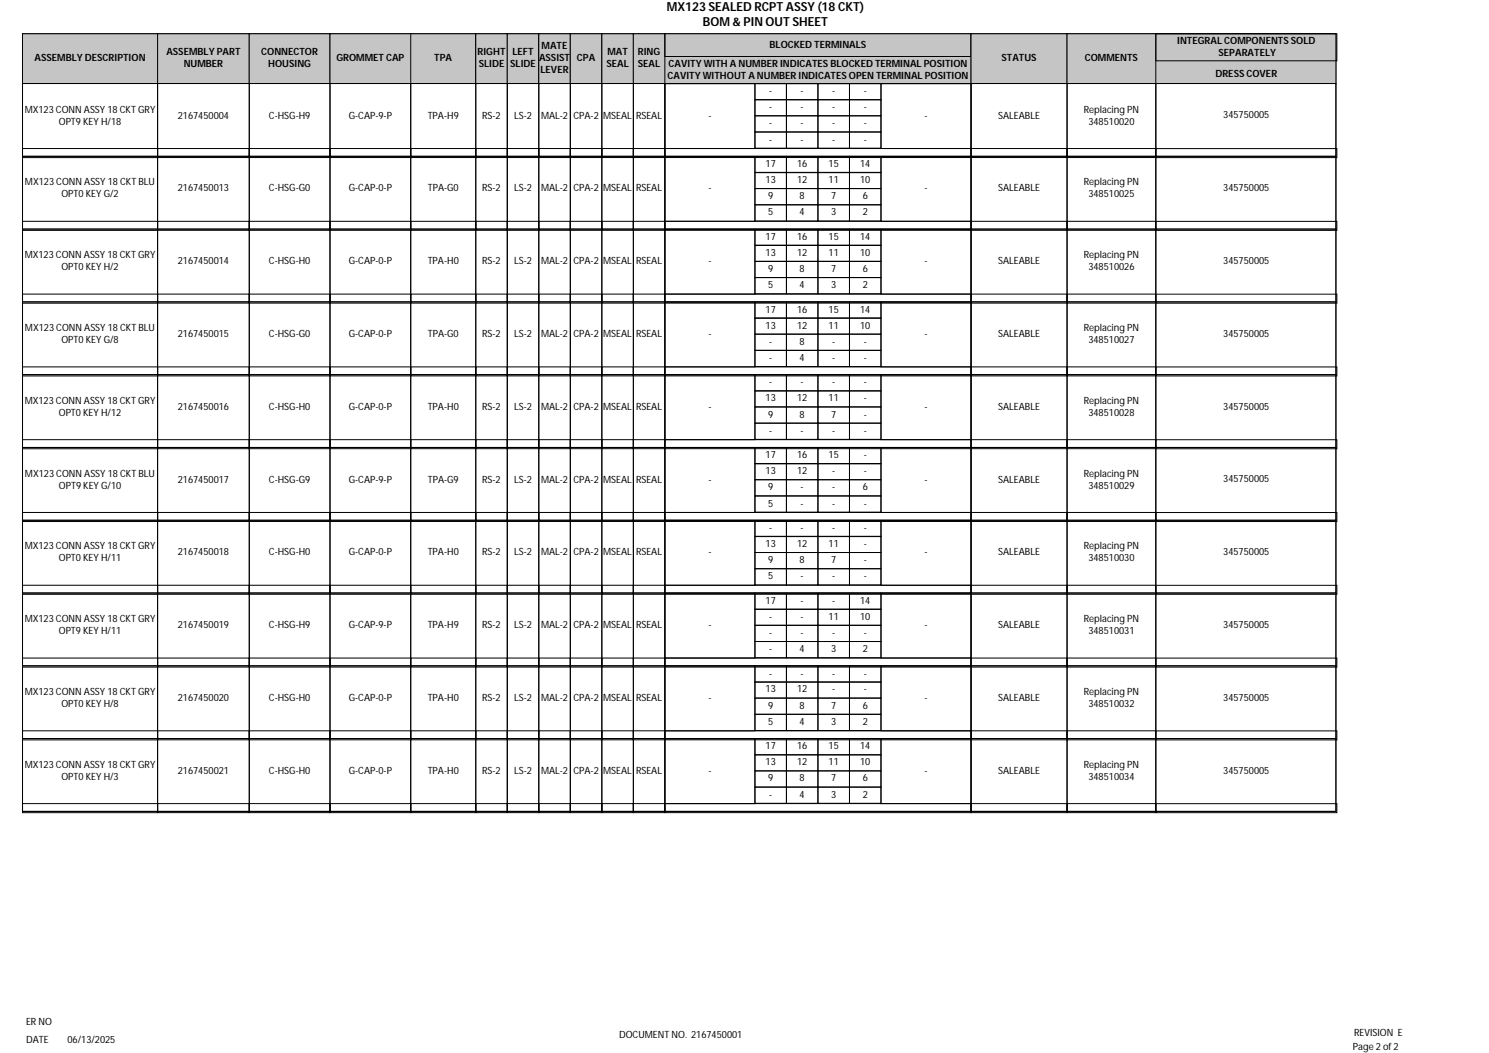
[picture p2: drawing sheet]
<svg xmlns="http://www.w3.org/2000/svg" width="420mm" height="297mm" viewBox="0 0 420 297" stroke-linecap="round" stroke-linejoin="round" font-family="sans-serif">
<defs><g id="words">
<g font-size="3.5">
<text x="188.1" y="3.1">MX123 SEALED RCPT ASSY (18 CKT)</text>
<text x="198.3" y="7.4">BOM &amp; PIN OUT SHEET</text>
</g>
<g font-size="2.8">
<text x="9.7" y="17.2">ASSEMBLY DESCRIPTION</text>
<text x="46.9" y="15.6">ASSEMBLY PART</text>
<text x="73.7" y="15.6">CONNECTOR</text>
<text x="94.9" y="17.2">GROMMET CAP</text>
<text x="122.5" y="17.2">TPA</text>
<text x="134.7" y="15.6">RIGHT</text>
<text x="144.5" y="15.6">LEFT</text>
<text x="152" y="17.2">ASSIST</text>
<text x="152.8" y="13.9">MATE</text>
<text x="162.7" y="17.2">CPA</text>
<text x="171.3" y="15.6">MAT</text>
<text x="179.9" y="15.6">RING</text>
<text x="217.1" y="13.5">BLOCKED TERMINALS</text>
<text x="282.5" y="17.2">STATUS</text>
<text x="306" y="17.2">COMMENTS</text>
<text x="332" y="12.3">INTEGRAL COMPONENTS SOLD</text>
<text x="343.7" y="15.7">SEPARATELY</text>
<text x="51.8" y="18.9">NUMBER</text>
<text x="75.7" y="18.9">HOUSING</text>
<text x="135" y="18.9">SLIDE</text>
<text x="143.9" y="18.9">SLIDE</text>
<text x="152.5" y="20.6">LEVER</text>
<text x="171" y="18.9">SEAL</text>
<text x="179.9" y="18.9">SEAL</text>
<text x="188.3" y="22.1">CAVITY WITHOUT A NUMBER INDICATES OPEN TERMINAL POSITION</text>
<text x="188.6" y="18.8">CAVITY WITH A NUMBER INDICATES BLOCKED TERMINAL POSITION</text>
<text x="342.8" y="21.7">DRESS COVER</text>
<text x="217" y="26.6">-</text>
<text x="225.8" y="26.6">-</text>
<text x="234.7" y="26.6">-</text>
<text x="243.6" y="26.6">-</text>
<text x="7" y="31.8">MX123 CONN ASSY 18 CKT GRY</text>
<text x="16.6" y="35.1">OPT9 KEY H/18</text>
<text x="50.1" y="33.5">2167450004</text>
<text x="75.8" y="33.5">C-HSG-H9</text>
<text x="98.3" y="33.5">G-CAP-9-P</text>
<text x="120.6" y="33.5">TPA-H9</text>
<text x="136" y="33.5">RS-2</text>
<text x="145" y="33.5">LS-2</text>
<text x="152.6" y="33.5">MAL-2</text>
<text x="161.7" y="33.5">CPA-2</text>
<text x="170.2" y="33.5">MSEAL</text>
<text x="179.4" y="33.5">RSEAL</text>
<text x="199.8" y="33.5">-</text>
<text x="217" y="31.1">-</text>
<text x="217" y="35.7">-</text>
<text x="225.8" y="31.1">-</text>
<text x="225.8" y="35.7">-</text>
<text x="234.7" y="31.1">-</text>
<text x="234.7" y="35.7">-</text>
<text x="243.6" y="31.1">-</text>
<text x="243.6" y="35.7">-</text>
<text x="260.8" y="33.5">-</text>
<text x="281.5" y="33.5">SALEABLE</text>
<text x="305.7" y="31.8">Replacing PN</text>
<text x="307" y="35.1">348510020</text>
<text x="345" y="33.4">345750005</text>
<text x="217" y="40.2">-</text>
<text x="225.8" y="40.2">-</text>
<text x="234.7" y="40.2">-</text>
<text x="243.6" y="40.2">-</text>
<text x="215.9" y="47.1">17</text>
<text x="224.8" y="47.1">16</text>
<text x="233.7" y="47.1">15</text>
<text x="242.6" y="47.1">14</text>
<text x="7.1" y="52.3">MX123 CONN ASSY 18 CKT BLU</text>
<text x="50.1" y="54">2167450013</text>
<text x="75.8" y="54">C-HSG-G0</text>
<text x="98.3" y="54">G-CAP-0-P</text>
<text x="120.6" y="54">TPA-G0</text>
<text x="136" y="54">RS-2</text>
<text x="145" y="54">LS-2</text>
<text x="152.6" y="54">MAL-2</text>
<text x="161.7" y="54">CPA-2</text>
<text x="170.2" y="54">MSEAL</text>
<text x="179.4" y="54">RSEAL</text>
<text x="199.8" y="54">-</text>
<text x="215.9" y="51.6">13</text>
<text x="224.8" y="51.6">12</text>
<text x="233.7" y="51.6">11</text>
<text x="242.6" y="51.6">10</text>
<text x="260.8" y="54">-</text>
<text x="281.5" y="54">SALEABLE</text>
<text x="305.7" y="52.3">Replacing PN</text>
<text x="345" y="53.9">345750005</text>
<text x="17.3" y="55.7">OPT0 KEY G/2</text>
<text x="216.7" y="56.2">9</text>
<text x="225.6" y="56.2">8</text>
<text x="234.4" y="56.2">7</text>
<text x="243.3" y="56.2">6</text>
<text x="307" y="55.7">348510025</text>
<text x="216.7" y="60.8">5</text>
<text x="225.6" y="60.8">4</text>
<text x="234.4" y="60.8">3</text>
<text x="243.3" y="60.8">2</text>
<text x="215.9" y="67.7">17</text>
<text x="224.8" y="67.7">16</text>
<text x="233.7" y="67.7">15</text>
<text x="242.6" y="67.7">14</text>
<text x="7" y="72.8">MX123 CONN ASSY 18 CKT GRY</text>
<text x="17.3" y="76.2">OPT0 KEY H/2</text>
<text x="50.1" y="74.5">2167450014</text>
<text x="75.8" y="74.5">C-HSG-H0</text>
<text x="98.3" y="74.5">G-CAP-0-P</text>
<text x="120.6" y="74.5">TPA-H0</text>
<text x="136" y="74.5">RS-2</text>
<text x="145" y="74.5">LS-2</text>
<text x="152.6" y="74.5">MAL-2</text>
<text x="161.7" y="74.5">CPA-2</text>
<text x="170.2" y="74.5">MSEAL</text>
<text x="179.4" y="74.5">RSEAL</text>
<text x="199.8" y="74.5">-</text>
<text x="215.9" y="72.1">13</text>
<text x="216.7" y="76.7">9</text>
<text x="224.8" y="72.1">12</text>
<text x="225.6" y="76.7">8</text>
<text x="233.7" y="72.1">11</text>
<text x="234.4" y="76.7">7</text>
<text x="242.6" y="72.1">10</text>
<text x="243.3" y="76.7">6</text>
<text x="260.8" y="74.5">-</text>
<text x="281.5" y="74.5">SALEABLE</text>
<text x="305.7" y="72.8">Replacing PN</text>
<text x="307" y="76.2">348510026</text>
<text x="345" y="74.5">345750005</text>
<text x="216.7" y="81.3">5</text>
<text x="225.6" y="81.3">4</text>
<text x="234.4" y="81.3">3</text>
<text x="243.3" y="81.3">2</text>
<text x="215.9" y="88.2">17</text>
<text x="224.8" y="88.2">16</text>
<text x="233.7" y="88.2">15</text>
<text x="242.6" y="88.2">14</text>
<text x="7.1" y="93.3">MX123 CONN ASSY 18 CKT BLU</text>
<text x="50.1" y="95">2167450015</text>
<text x="75.8" y="95">C-HSG-G0</text>
<text x="98.3" y="95">G-CAP-0-P</text>
<text x="120.6" y="95">TPA-G0</text>
<text x="136" y="95">RS-2</text>
<text x="145" y="95">LS-2</text>
<text x="152.6" y="95">MAL-2</text>
<text x="161.7" y="95">CPA-2</text>
<text x="170.2" y="95">MSEAL</text>
<text x="179.4" y="95">RSEAL</text>
<text x="199.8" y="95">-</text>
<text x="215.9" y="92.7">13</text>
<text x="224.8" y="92.7">12</text>
<text x="233.7" y="92.7">11</text>
<text x="242.6" y="92.7">10</text>
<text x="260.8" y="95">-</text>
<text x="281.5" y="95">SALEABLE</text>
<text x="305.7" y="93.3">Replacing PN</text>
<text x="345" y="95">345750005</text>
<text x="17.3" y="96.7">OPT0 KEY G/8</text>
<text x="217" y="97.2">-</text>
<text x="217" y="101.8">-</text>
<text x="225.6" y="97.2">8</text>
<text x="225.6" y="101.8">4</text>
<text x="234.7" y="97.2">-</text>
<text x="234.7" y="101.8">-</text>
<text x="243.6" y="97.2">-</text>
<text x="243.6" y="101.8">-</text>
<text x="307" y="96.7">348510027</text>
<text x="7" y="113.9">MX123 CONN ASSY 18 CKT GRY</text>
<text x="215.9" y="113.2">13</text>
<text x="217" y="108.7">-</text>
<text x="224.8" y="113.2">12</text>
<text x="225.8" y="108.7">-</text>
<text x="233.7" y="113.2">11</text>
<text x="234.7" y="108.7">-</text>
<text x="243.6" y="108.7">-</text>
<text x="243.6" y="113.2">-</text>
<text x="305.7" y="113.9">Replacing PN</text>
<text x="16.6" y="117.3">OPT0 KEY H/12</text>
<text x="50.1" y="115.6">2167450016</text>
<text x="75.8" y="115.6">C-HSG-H0</text>
<text x="98.3" y="115.6">G-CAP-0-P</text>
<text x="120.6" y="115.6">TPA-H0</text>
<text x="136" y="115.6">RS-2</text>
<text x="145" y="115.6">LS-2</text>
<text x="152.6" y="115.6">MAL-2</text>
<text x="161.7" y="115.6">CPA-2</text>
<text x="170.2" y="115.6">MSEAL</text>
<text x="179.4" y="115.6">RSEAL</text>
<text x="199.8" y="115.6">-</text>
<text x="216.7" y="117.8">9</text>
<text x="225.6" y="117.8">8</text>
<text x="234.4" y="117.8">7</text>
<text x="243.6" y="117.8">-</text>
<text x="260.8" y="115.6">-</text>
<text x="281.5" y="115.6">SALEABLE</text>
<text x="307" y="117.3">348510028</text>
<text x="345" y="115.5">345750005</text>
<text x="217" y="122.3">-</text>
<text x="225.8" y="122.3">-</text>
<text x="234.7" y="122.3">-</text>
<text x="243.6" y="122.3">-</text>
<text x="215.9" y="129.2">17</text>
<text x="224.8" y="129.2">16</text>
<text x="233.7" y="129.2">15</text>
<text x="243.6" y="129.2">-</text>
<text x="7.1" y="134.4">MX123 CONN ASSY 18 CKT BLU</text>
<text x="16.6" y="137.8">OPT9 KEY G/10</text>
<text x="50.1" y="136.1">2167450017</text>
<text x="75.8" y="136.1">C-HSG-G9</text>
<text x="98.3" y="136.1">G-CAP-9-P</text>
<text x="120.6" y="136.1">TPA-G9</text>
<text x="136" y="136.1">RS-2</text>
<text x="145" y="136.1">LS-2</text>
<text x="152.6" y="136.1">MAL-2</text>
<text x="161.7" y="136.1">CPA-2</text>
<text x="170.2" y="136.1">MSEAL</text>
<text x="179.4" y="136.1">RSEAL</text>
<text x="199.8" y="136.1">-</text>
<text x="215.9" y="133.7">13</text>
<text x="224.8" y="133.7">12</text>
<text x="234.7" y="133.7">-</text>
<text x="243.6" y="133.7">-</text>
<text x="260.8" y="136.1">-</text>
<text x="281.5" y="136.1">SALEABLE</text>
<text x="305.7" y="134.4">Replacing PN</text>
<text x="307" y="137.8">348510029</text>
<text x="345" y="136.1">345750005</text>
<text x="216.7" y="138.3">9</text>
<text x="216.7" y="142.9">5</text>
<text x="225.8" y="138.3">-</text>
<text x="225.8" y="142.9">-</text>
<text x="234.7" y="138.3">-</text>
<text x="234.7" y="142.9">-</text>
<text x="243.3" y="138.3">6</text>
<text x="243.6" y="142.9">-</text>
<text x="217" y="149.8">-</text>
<text x="225.8" y="149.8">-</text>
<text x="234.7" y="149.8">-</text>
<text x="243.6" y="149.8">-</text>
<text x="7" y="154.9">MX123 CONN ASSY 18 CKT GRY</text>
<text x="215.9" y="154.3">13</text>
<text x="224.8" y="154.3">12</text>
<text x="233.7" y="154.3">11</text>
<text x="243.6" y="154.3">-</text>
<text x="305.7" y="154.9">Replacing PN</text>
<text x="16.6" y="158.3">OPT0 KEY H/11</text>
<text x="50.1" y="156.6">2167450018</text>
<text x="75.8" y="156.6">C-HSG-H0</text>
<text x="98.3" y="156.6">G-CAP-0-P</text>
<text x="120.6" y="156.6">TPA-H0</text>
<text x="136" y="156.6">RS-2</text>
<text x="145" y="156.6">LS-2</text>
<text x="152.6" y="156.6">MAL-2</text>
<text x="161.7" y="156.6">CPA-2</text>
<text x="170.2" y="156.6">MSEAL</text>
<text x="179.4" y="156.6">RSEAL</text>
<text x="199.8" y="156.6">-</text>
<text x="216.7" y="158.8">9</text>
<text x="225.6" y="158.8">8</text>
<text x="234.4" y="158.8">7</text>
<text x="243.6" y="158.8">-</text>
<text x="260.8" y="156.6">-</text>
<text x="281.5" y="156.6">SALEABLE</text>
<text x="307" y="158.3">348510030</text>
<text x="345" y="156.6">345750005</text>
<text x="216.7" y="163.4">5</text>
<text x="225.8" y="163.4">-</text>
<text x="234.7" y="163.4">-</text>
<text x="243.6" y="163.4">-</text>
<text x="215.9" y="170.3">17</text>
<text x="225.8" y="170.3">-</text>
<text x="234.7" y="170.3">-</text>
<text x="242.6" y="170.3">14</text>
<text x="7" y="175.5">MX123 CONN ASSY 18 CKT GRY</text>
<text x="16.6" y="178.9">OPT9 KEY H/11</text>
<text x="50.1" y="177.2">2167450019</text>
<text x="75.8" y="177.2">C-HSG-H9</text>
<text x="98.3" y="177.2">G-CAP-9-P</text>
<text x="120.6" y="177.2">TPA-H9</text>
<text x="136" y="177.2">RS-2</text>
<text x="145" y="177.2">LS-2</text>
<text x="152.6" y="177.2">MAL-2</text>
<text x="161.7" y="177.2">CPA-2</text>
<text x="170.2" y="177.2">MSEAL</text>
<text x="179.4" y="177.2">RSEAL</text>
<text x="199.8" y="177.2">-</text>
<text x="217" y="174.8">-</text>
<text x="217" y="179.4">-</text>
<text x="225.8" y="174.8">-</text>
<text x="225.8" y="179.4">-</text>
<text x="233.7" y="174.8">11</text>
<text x="234.7" y="179.4">-</text>
<text x="242.6" y="174.8">10</text>
<text x="243.6" y="179.4">-</text>
<text x="260.8" y="177.2">-</text>
<text x="281.5" y="177.2">SALEABLE</text>
<text x="305.7" y="175.5">Replacing PN</text>
<text x="307" y="178.9">348510031</text>
<text x="345" y="177.1">345750005</text>
<text x="217" y="183.9">-</text>
<text x="225.6" y="183.9">4</text>
<text x="234.4" y="183.9">3</text>
<text x="243.3" y="183.9">2</text>
<text x="217" y="190.8">-</text>
<text x="225.8" y="190.8">-</text>
<text x="234.7" y="190.8">-</text>
<text x="243.6" y="190.8">-</text>
<text x="7" y="196">MX123 CONN ASSY 18 CKT GRY</text>
<text x="50.1" y="197.7">2167450020</text>
<text x="75.8" y="197.7">C-HSG-H0</text>
<text x="98.3" y="197.7">G-CAP-0-P</text>
<text x="120.6" y="197.7">TPA-H0</text>
<text x="136" y="197.7">RS-2</text>
<text x="145" y="197.7">LS-2</text>
<text x="152.6" y="197.7">MAL-2</text>
<text x="161.7" y="197.7">CPA-2</text>
<text x="170.2" y="197.7">MSEAL</text>
<text x="179.4" y="197.7">RSEAL</text>
<text x="199.8" y="197.7">-</text>
<text x="215.9" y="195.3">13</text>
<text x="224.8" y="195.3">12</text>
<text x="234.7" y="195.3">-</text>
<text x="243.6" y="195.3">-</text>
<text x="260.8" y="197.7">-</text>
<text x="281.5" y="197.7">SALEABLE</text>
<text x="305.7" y="196">Replacing PN</text>
<text x="345" y="197.6">345750005</text>
<text x="17.3" y="199.4">OPT0 KEY H/8</text>
<text x="216.7" y="199.9">9</text>
<text x="225.6" y="199.9">8</text>
<text x="234.4" y="199.9">7</text>
<text x="243.3" y="199.9">6</text>
<text x="307" y="199.4">348510032</text>
<text x="216.7" y="204.5">5</text>
<text x="225.6" y="204.5">4</text>
<text x="234.4" y="204.5">3</text>
<text x="243.3" y="204.5">2</text>
<text x="215.9" y="215.8">13</text>
<text x="215.9" y="211.4">17</text>
<text x="224.8" y="211.4">16</text>
<text x="224.8" y="215.8">12</text>
<text x="233.7" y="211.4">15</text>
<text x="233.7" y="215.8">11</text>
<text x="242.6" y="211.4">14</text>
<text x="242.6" y="215.8">10</text>
<text x="7" y="216.5">MX123 CONN ASSY 18 CKT GRY</text>
<text x="17.3" y="219.9">OPT0 KEY H/3</text>
<text x="50.1" y="218.2">2167450021</text>
<text x="75.8" y="218.2">C-HSG-H0</text>
<text x="98.3" y="218.2">G-CAP-0-P</text>
<text x="120.6" y="218.2">TPA-H0</text>
<text x="136" y="218.2">RS-2</text>
<text x="145" y="218.2">LS-2</text>
<text x="152.6" y="218.2">MAL-2</text>
<text x="161.7" y="218.2">CPA-2</text>
<text x="170.2" y="218.2">MSEAL</text>
<text x="179.4" y="218.2">RSEAL</text>
<text x="199.8" y="218.2">-</text>
<text x="216.7" y="220.4">9</text>
<text x="225.6" y="220.4">8</text>
<text x="234.4" y="220.4">7</text>
<text x="243.3" y="220.4">6</text>
<text x="260.8" y="218.2">-</text>
<text x="281.5" y="218.2">SALEABLE</text>
<text x="305.7" y="216.5">Replacing PN</text>
<text x="307" y="219.9">348510034</text>
<text x="345" y="218.2">345750005</text>
<text x="217" y="225">-</text>
<text x="225.6" y="225">4</text>
<text x="234.4" y="225">3</text>
<text x="243.3" y="225">2</text>
<text x="7.3" y="289">ER NO</text>
<text x="174.6" y="292.8">DOCUMENT NO. 2167450001</text>
<text x="382" y="292.2">REVISION E</text>
<text x="7.3" y="294.1">DATE</text>
<text x="19" y="294.1">06/13/2025</text>
<text x="381.6" y="296.1">Page 2 of 2</text>
</g>
</g></defs>
<path d="M6.3 9.5h370.5v219.4h-370.5z" fill="none" stroke="#000" stroke-width=".28"/>
<path d="M6.3 9.5h38.1v14.1h-38.1z" fill="#c9c6b8"/>
<path d="M6.3 9.5h38.1v14.1h-38.1z" fill="none" stroke="#000" stroke-width=".28"/>
<path d="M44.4 9.5h25.9v14.1h-25.9z" fill="#c9c6b8"/>
<path d="M44.4 9.5h25.9v14.1h-25.9z" fill="none" stroke="#000" stroke-width=".28"/>
<path d="M70.3 9.5h22.8v14.1h-22.8z" fill="#c9c6b8"/>
<path d="M70.3 9.5h22.8v14.1h-22.8z" fill="none" stroke="#000" stroke-width=".28"/>
<path d="M93.1 9.5h22.8v14.1h-22.8z" fill="#c9c6b8"/>
<path d="M93.1 9.5h22.8v14.1h-22.8z" fill="none" stroke="#000" stroke-width=".28"/>
<path d="M115.9 9.5h18.3v14.1h-18.3z" fill="#c9c6b8"/>
<path d="M115.9 9.5h18.3v14.1h-18.3z" fill="none" stroke="#000" stroke-width=".28"/>
<path d="M134.2 9.5h8.9v14.1h-8.9z" fill="#c9c6b8"/>
<path d="M134.2 9.5h8.9v14.1h-8.9z" fill="none" stroke="#000" stroke-width=".28"/>
<path d="M143.1 9.5h8.9v14.1h-8.9z" fill="#c9c6b8"/>
<path d="M143.1 9.5h8.9v14.1h-8.9z" fill="none" stroke="#000" stroke-width=".28"/>
<path d="M152 9.5h8.9v14.1h-8.9z" fill="#c9c6b8"/>
<path d="M152 9.5h8.9v14.1h-8.9z" fill="none" stroke="#000" stroke-width=".28"/>
<path d="M160.9 9.5h8.9v14.1h-8.9z" fill="#c9c6b8"/>
<path d="M160.9 9.5h8.9v14.1h-8.9z" fill="none" stroke="#000" stroke-width=".28"/>
<path d="M169.8 9.5h8.8v14.1h-8.8z" fill="#c9c6b8"/>
<path d="M169.8 9.5h8.8v14.1h-8.8z" fill="none" stroke="#000" stroke-width=".28"/>
<path d="M178.6 9.5h8.9v14.1h-8.9z" fill="#c9c6b8"/>
<path d="M178.6 9.5h8.9v14.1h-8.9z" fill="none" stroke="#000" stroke-width=".28"/>
<path d="M187.5 9.5h86.4v14.1h-86.4z" fill="#c9c6b8"/>
<path d="M187.5 15.9h86.5M187.5 9.5h86.4v14.1h-86.4zM187.5 9.5v6.5M273.9 9.5v6.5" fill="none" stroke="#000" stroke-width=".28"/>
<path d="M273.9 9.5h27.1v14.1h-27.1z" fill="#c9c6b8"/>
<path d="M273.9 9.5h27.1v14.1h-27.1z" fill="none" stroke="#000" stroke-width=".28"/>
<path d="M301 9.5h25v14.1h-25z" fill="#c9c6b8"/>
<path d="M301 9.5h25v14.1h-25z" fill="none" stroke="#000" stroke-width=".28"/>
<path d="M326 9.5h50.8v14.1h-50.8z" fill="#c9c6b8"/>
<g fill="none" stroke="#000" stroke-width=".28">
<path d="M326 9.5h50.8v14.1h-50.8zM326 9.5h51.1v7.6h-51.1zM6.3 23.6h38.1v20.5h-38.1zM44.4 23.6h25.9v20.5h-25.9zM70.3 23.6h22.8v20.5h-22.8zM93.1 23.6h22.8v20.5h-22.8zM115.9 23.6h18.3v20.5h-18.3zM134.2 23.6h8.9v20.5h-8.9zM143.1 23.6h8.9v20.5h-8.9zM152 23.6h8.9v20.5h-8.9zM160.9 23.6h8.9v20.5h-8.9zM169.8 23.6h8.8v20.5h-8.8z"/>
<path d="M178.6 23.6h8.9v20.5h-8.9zM187.5 23.6h86.4v20.5h-86.4zM187.5 23.6h25.4v18.3h-25.4zM212.9 28.1h8.9v4.6h-8.9zM212.9 23.6h8.9v4.6h-8.9zM212.9 32.7h8.9v4.5h-8.9zM212.9 37.2h8.9v4.6h-8.9zM221.8 23.6h8.9v4.6h-8.9zM221.8 28.1h8.9v4.6h-8.9zM221.8 32.7h8.9v4.5h-8.9zM221.8 37.2h8.9v4.6h-8.9zM230.7 23.6h8.9v4.6h-8.9z"/>
<path d="M230.7 28.1h8.9v4.6h-8.9zM230.7 32.7h8.9v4.5h-8.9zM230.7 37.2h8.9v4.6h-8.9zM239.6 23.6h8.9v4.6h-8.9zM239.6 28.1h8.9v4.6h-8.9zM239.6 32.7h8.9v4.5h-8.9zM239.6 37.2h8.9v4.6h-8.9zM248.5 23.6h25.4v18.3h-25.4zM273.9 23.6h27.1v20.5h-27.1zM301 23.6h25v20.5h-25zM326 23.6h50.8v20.5h-50.8zM6.3 41.9h38.1v2.5h-38.1z"/>
<path d="M6.3 44.1h38.1v20.5h-38.1zM44.4 41.9h25.9v2.5h-25.9zM44.4 44.1h25.9v20.5h-25.9zM70.3 44.1h22.8v20.5h-22.8zM70.3 41.9h22.8v2.5h-22.8zM93.1 44.1h22.8v20.5h-22.8zM93.1 41.9h22.8v2.5h-22.8zM115.9 44.1h18.3v20.5h-18.3zM115.9 41.9h18.3v2.5h-18.3zM134.2 41.9h8.9v2.5h-8.9zM134.2 44.1h8.9v20.5h-8.9zM143.1 41.9h8.9v2.5h-8.9z"/>
<path d="M143.1 44.1h8.9v20.5h-8.9zM152 41.9h8.9v2.5h-8.9zM152 44.1h8.9v20.5h-8.9zM160.9 41.9h8.9v2.5h-8.9zM160.9 44.1h8.9v20.5h-8.9zM169.8 41.9h8.8v2.5h-8.8zM169.8 44.1h8.8v20.5h-8.8zM178.6 44.1h8.9v20.5h-8.9zM178.7 41.9h8.8v2.5h-8.8zM187.5 41.9h86.4v2.5h-86.4zM187.5 44.1h86.4v20.5h-86.4zM187.5 44.1h25.4v18.3h-25.4z"/>
<path d="M212.9 48.6h8.9v4.6h-8.9zM212.9 44.1h8.9v4.6h-8.9zM212.9 53.2h8.9v4.6h-8.9zM212.9 57.8h8.9v4.5h-8.9zM221.8 44.1h8.9v4.6h-8.9zM221.8 48.6h8.9v4.6h-8.9zM221.8 53.2h8.9v4.6h-8.9zM221.8 57.8h8.9v4.5h-8.9zM230.7 44.1h8.9v4.6h-8.9zM230.7 48.6h8.9v4.6h-8.9zM230.7 53.2h8.9v4.6h-8.9zM230.7 57.8h8.9v4.5h-8.9z"/>
<path d="M239.6 44.1h8.9v4.6h-8.9zM239.6 48.6h8.9v4.6h-8.9zM239.6 53.2h8.9v4.6h-8.9zM239.6 57.8h8.9v4.5h-8.9zM248.5 44.1h25.4v18.3h-25.4zM273.9 41.9h27.1v2.5h-27.1zM273.9 44.1h27.1v20.5h-27.1zM301 41.9h25v2.5h-25zM301 44.1h25v20.5h-25zM326 41.9h51.1v2.5h-51.1zM326 44.1h50.8v20.5h-50.8zM6.3 62.4h38.1v2.6h-38.1z"/>
<path d="M6.3 64.6h38.1v20.5h-38.1zM44.4 62.4h25.9v2.6h-25.9zM44.4 64.6h25.9v20.5h-25.9zM70.3 64.6h22.8v20.5h-22.8zM70.3 62.4h22.8v2.6h-22.8zM93.1 64.6h22.8v20.5h-22.8zM93.1 62.4h22.8v2.6h-22.8zM115.9 64.6h18.3v20.5h-18.3zM115.9 62.4h18.3v2.6h-18.3zM134.2 62.4h8.9v2.6h-8.9zM134.2 64.6h8.9v20.5h-8.9zM143.1 62.4h8.9v2.6h-8.9z"/>
<path d="M143.1 64.6h8.9v20.5h-8.9zM152 62.4h8.9v2.6h-8.9zM152 64.6h8.9v20.5h-8.9zM160.9 62.4h8.9v2.6h-8.9zM160.9 64.6h8.9v20.5h-8.9zM169.8 62.4h8.8v2.6h-8.8zM169.8 64.6h8.8v20.5h-8.8zM178.6 64.6h8.9v20.5h-8.9zM178.7 62.4h8.8v2.6h-8.8zM187.5 62.4h86.4v2.6h-86.4zM187.5 64.6h86.4v20.5h-86.4zM187.5 64.7h25.4v18.3h-25.4z"/>
<path d="M212.9 69.1h8.9v4.6h-8.9zM212.9 64.7h8.9v4.5h-8.9zM212.9 73.7h8.9v4.6h-8.9zM212.9 78.3h8.9v4.6h-8.9zM221.8 64.7h8.9v4.5h-8.9zM221.8 69.1h8.9v4.6h-8.9zM221.8 73.7h8.9v4.6h-8.9zM221.8 78.3h8.9v4.6h-8.9zM230.7 64.7h8.9v4.5h-8.9zM230.7 69.1h8.9v4.6h-8.9zM230.7 73.7h8.9v4.6h-8.9zM230.7 78.3h8.9v4.6h-8.9z"/>
<path d="M239.6 64.7h8.9v4.5h-8.9zM239.6 69.1h8.9v4.6h-8.9zM239.6 73.7h8.9v4.6h-8.9zM239.6 78.3h8.9v4.6h-8.9zM248.5 64.7h25.4v18.3h-25.4zM273.9 62.4h27.1v2.6h-27.1zM273.9 64.6h27.1v20.5h-27.1zM301 62.4h25v2.6h-25zM301 64.6h25v20.5h-25zM326 62.4h51.1v2.6h-51.1zM326 64.6h50.8v20.5h-50.8zM6.3 83h38.1v2.5h-38.1z"/>
<path d="M6.3 85.1h38.1v20.6h-38.1zM44.4 83h25.9v2.5h-25.9zM44.4 85.1h25.9v20.6h-25.9zM70.3 85.1h22.8v20.6h-22.8zM70.3 83h22.8v2.5h-22.8zM93.1 85.1h22.8v20.6h-22.8zM93.1 83h22.8v2.5h-22.8zM115.9 85.1h18.3v20.6h-18.3zM115.9 83h18.3v2.5h-18.3zM134.2 83h8.9v2.5h-8.9zM134.2 85.1h8.9v20.6h-8.9zM143.1 83h8.9v2.5h-8.9z"/>
<path d="M143.1 85.1h8.9v20.6h-8.9zM152 83h8.9v2.5h-8.9zM152 85.1h8.9v20.6h-8.9zM160.9 83h8.9v2.5h-8.9zM160.9 85.1h8.9v20.6h-8.9zM169.8 83h8.8v2.5h-8.8zM169.8 85.1h8.8v20.6h-8.8zM178.6 85.1h8.9v20.6h-8.9zM178.7 83h8.8v2.5h-8.8zM187.5 83h86.4v2.5h-86.4zM187.5 85.1h86.4v20.6h-86.4zM187.5 85.2h25.4v18.3h-25.4z"/>
<path d="M212.9 89.7h8.9v4.5h-8.9zM212.9 85.2h8.9v4.6h-8.9zM212.9 94.2h8.9v4.6h-8.9zM212.9 98.8h8.9v4.6h-8.9zM221.8 85.2h8.9v4.6h-8.9zM221.8 89.7h8.9v4.5h-8.9zM221.8 94.2h8.9v4.6h-8.9zM221.8 98.8h8.9v4.6h-8.9zM230.7 85.2h8.9v4.6h-8.9zM230.7 89.7h8.9v4.5h-8.9zM230.7 94.2h8.9v4.6h-8.9zM230.7 98.8h8.9v4.6h-8.9z"/>
<path d="M239.6 85.2h8.9v4.6h-8.9zM239.6 89.7h8.9v4.5h-8.9zM239.6 94.2h8.9v4.6h-8.9zM239.6 98.8h8.9v4.6h-8.9zM248.5 85.2h25.4v18.3h-25.4zM273.9 83h27.1v2.5h-27.1zM273.9 85.1h27.1v20.6h-27.1zM301 83h25v2.5h-25zM301 85.1h25v20.6h-25zM326 83h51.1v2.5h-51.1zM326 85.1h50.8v20.6h-50.8zM6.3 103.5h38.1v2.5h-38.1z"/>
<path d="M6.3 105.7h38.1v20.5h-38.1zM44.4 103.5h25.9v2.5h-25.9zM44.4 105.7h25.9v20.5h-25.9zM70.3 105.7h22.8v20.5h-22.8zM70.3 103.5h22.8v2.5h-22.8zM93.1 105.7h22.8v20.5h-22.8zM93.1 103.5h22.8v2.5h-22.8zM115.9 105.7h18.3v20.5h-18.3zM115.9 103.5h18.3v2.5h-18.3zM134.2 103.5h8.9v2.5h-8.9zM134.2 105.7h8.9v20.5h-8.9zM143.1 103.5h8.9v2.5h-8.9z"/>
<path d="M143.1 105.7h8.9v20.5h-8.9zM152 103.5h8.9v2.5h-8.9zM152 105.7h8.9v20.5h-8.9zM160.9 103.5h8.9v2.5h-8.9zM160.9 105.7h8.9v20.5h-8.9zM169.8 103.5h8.8v2.5h-8.8zM169.8 105.7h8.8v20.5h-8.8zM178.6 105.7h8.9v20.5h-8.9zM178.7 103.5h8.8v2.5h-8.8zM187.5 103.5h86.4v2.5h-86.4zM187.5 105.7h86.4v20.5h-86.4zM187.5 105.7h25.4v18.3h-25.4z"/>
<path d="M212.9 110.2h8.9v4.6h-8.9zM212.9 105.7h8.9v4.6h-8.9zM212.9 114.8h8.9v4.6h-8.9zM212.9 119.4h8.9v4.5h-8.9zM221.8 105.7h8.9v4.6h-8.9zM221.8 110.2h8.9v4.6h-8.9zM221.8 114.8h8.9v4.6h-8.9zM221.8 119.4h8.9v4.5h-8.9zM230.7 105.7h8.9v4.6h-8.9zM230.7 110.2h8.9v4.6h-8.9zM230.7 114.8h8.9v4.6h-8.9zM230.7 119.4h8.9v4.5h-8.9z"/>
<path d="M239.6 105.7h8.9v4.6h-8.9zM239.6 110.2h8.9v4.6h-8.9zM239.6 114.8h8.9v4.6h-8.9zM239.6 119.4h8.9v4.5h-8.9zM248.5 105.7h25.4v18.3h-25.4zM273.9 103.5h27.1v2.5h-27.1zM273.9 105.7h27.1v20.5h-27.1zM301 103.5h25v2.5h-25zM301 105.7h25v20.5h-25zM326 103.5h51.1v2.5h-51.1zM326 105.7h50.8v20.5h-50.8zM6.3 124h38.1v2.6h-38.1z"/>
<path d="M6.3 126.2h38.1v20.5h-38.1zM44.4 124h25.9v2.6h-25.9zM44.4 126.2h25.9v20.5h-25.9zM70.3 126.2h22.8v20.5h-22.8zM70.3 124h22.8v2.6h-22.8zM93.1 126.2h22.8v20.5h-22.8zM93.1 124h22.8v2.6h-22.8zM115.9 126.2h18.3v20.5h-18.3zM115.9 124h18.3v2.6h-18.3zM134.2 124h8.9v2.6h-8.9zM134.2 126.2h8.9v20.5h-8.9zM143.1 124h8.9v2.6h-8.9z"/>
<path d="M143.1 126.2h8.9v20.5h-8.9zM152 124h8.9v2.6h-8.9zM152 126.2h8.9v20.5h-8.9zM160.9 124h8.9v2.6h-8.9zM160.9 126.2h8.9v20.5h-8.9zM169.8 124h8.8v2.6h-8.8zM169.8 126.2h8.8v20.5h-8.8zM178.6 126.2h8.9v20.5h-8.9zM178.7 124h8.8v2.6h-8.8zM187.5 124h86.4v2.6h-86.4zM187.5 126.2h86.4v20.5h-86.4zM187.5 126.3h25.4v18.2h-25.4z"/>
<path d="M212.9 130.7h8.9v4.6h-8.9zM212.9 126.3h8.9v4.5h-8.9zM212.9 135.3h8.9v4.6h-8.9zM212.9 139.9h8.9v4.6h-8.9zM221.8 126.3h8.9v4.5h-8.9zM221.8 130.7h8.9v4.6h-8.9zM221.8 135.3h8.9v4.6h-8.9zM221.8 139.9h8.9v4.6h-8.9zM230.7 126.3h8.9v4.5h-8.9zM230.7 130.7h8.9v4.6h-8.9zM230.7 135.3h8.9v4.6h-8.9zM230.7 139.9h8.9v4.6h-8.9z"/>
<path d="M239.6 126.3h8.9v4.5h-8.9zM239.6 130.7h8.9v4.6h-8.9zM239.6 135.3h8.9v4.6h-8.9zM239.6 139.9h8.9v4.6h-8.9zM248.5 126.3h25.4v18.2h-25.4zM273.9 124h27.1v2.6h-27.1zM273.9 126.2h27.1v20.5h-27.1zM301 124h25v2.6h-25zM301 126.2h25v20.5h-25zM326 124h51.1v2.6h-51.1zM326 126.2h50.8v20.5h-50.8zM6.3 144.5h38.1v2.6h-38.1z"/>
<path d="M6.3 146.7h38.1v20.6h-38.1zM44.4 144.5h25.9v2.6h-25.9zM44.4 146.7h25.9v20.6h-25.9zM70.3 146.7h22.8v20.6h-22.8zM70.3 144.5h22.8v2.6h-22.8zM93.1 146.7h22.8v20.6h-22.8zM93.1 144.5h22.8v2.6h-22.8zM115.9 146.7h18.3v20.6h-18.3zM115.9 144.5h18.3v2.6h-18.3zM134.2 144.5h8.9v2.6h-8.9zM134.2 146.7h8.9v20.6h-8.9zM143.1 144.5h8.9v2.6h-8.9z"/>
<path d="M143.1 146.7h8.9v20.6h-8.9zM152 144.5h8.9v2.6h-8.9zM152 146.7h8.9v20.6h-8.9zM160.9 144.5h8.9v2.6h-8.9zM160.9 146.7h8.9v20.6h-8.9zM169.8 144.5h8.8v2.6h-8.8zM169.8 146.7h8.8v20.6h-8.8zM178.6 146.7h8.9v20.6h-8.9zM178.7 144.5h8.8v2.6h-8.8zM187.5 144.5h86.4v2.6h-86.4zM187.5 146.7h86.4v20.6h-86.4zM187.5 146.8h25.4v18.3h-25.4z"/>
<path d="M212.9 151.3h8.9v4.5h-8.9zM212.9 146.8h8.9v4.6h-8.9zM212.9 155.8h8.9v4.6h-8.9zM221.8 146.8h8.9v4.6h-8.9zM221.8 151.3h8.9v4.5h-8.9zM221.8 155.8h8.9v4.6h-8.9zM230.7 146.8h8.9v4.6h-8.9zM230.7 151.3h8.9v4.5h-8.9zM230.7 155.8h8.9v4.6h-8.9zM239.6 146.8h8.9v4.6h-8.9zM239.6 151.3h8.9v4.5h-8.9zM239.6 155.8h8.9v4.6h-8.9z"/>
<path d="M248.5 146.8h25.4v18.3h-25.4zM273.9 144.5h27.1v2.6h-27.1zM273.9 146.7h27.1v20.6h-27.1zM301 144.5h25v2.6h-25zM301 146.7h25v20.6h-25zM326 144.6h51.1v2.5h-51.1zM326 146.7h50.8v20.6h-50.8zM6.3 165.1h38.1v2.5h-38.1zM6.3 167.3h38.1v20.5h-38.1zM44.4 165.1h25.9v2.5h-25.9zM44.4 167.3h25.9v20.5h-25.9zM70.3 167.3h22.8v20.5h-22.8z"/>
<path d="M70.3 165.1h22.8v2.5h-22.8zM93.1 167.3h22.8v20.5h-22.8zM93.1 165.1h22.8v2.5h-22.8zM115.9 167.3h18.3v20.5h-18.3zM115.9 165.1h18.3v2.5h-18.3zM134.2 165.1h8.9v2.5h-8.9zM134.2 167.3h8.9v20.5h-8.9zM143.1 165.1h8.9v2.5h-8.9zM143.1 167.3h8.9v20.5h-8.9zM152 165.1h8.9v2.5h-8.9zM152 167.3h8.9v20.5h-8.9zM160.9 165.1h8.9v2.5h-8.9z"/>
<path d="M160.9 167.3h8.9v20.5h-8.9zM169.8 165.1h8.8v2.5h-8.8zM169.8 167.3h8.8v20.5h-8.8zM178.6 167.3h8.9v20.5h-8.9zM178.7 165.1h8.8v2.5h-8.8zM187.5 165.1h86.4v2.5h-86.4zM187.5 167.3h86.4v20.5h-86.4zM187.5 167.3h25.4v18.3h-25.4zM212.9 171.8h8.9v4.6h-8.9zM212.9 160.4h8.9v4.6h-8.9zM212.9 167.3h8.9v4.6h-8.9zM212.9 176.4h8.9v4.5h-8.9z"/>
<path d="M221.8 160.4h8.9v4.6h-8.9zM221.8 167.3h8.9v4.6h-8.9zM221.8 171.8h8.9v4.6h-8.9zM221.8 176.4h8.9v4.5h-8.9zM230.7 160.4h8.9v4.6h-8.9zM230.7 167.3h8.9v4.6h-8.9zM230.7 171.8h8.9v4.6h-8.9zM230.7 176.4h8.9v4.5h-8.9zM239.6 160.4h8.9v4.6h-8.9zM239.6 167.3h8.9v4.6h-8.9zM239.6 171.8h8.9v4.6h-8.9zM239.6 176.4h8.9v4.5h-8.9z"/>
<path d="M248.5 167.3h25.4v18.3h-25.4zM273.9 165.1h27.1v2.5h-27.1zM273.9 167.3h27.1v20.5h-27.1zM301 165.1h25v2.5h-25zM301 167.3h25v20.5h-25zM326 165.1h51.1v2.5h-51.1zM326 167.3h50.8v20.5h-50.8zM6.3 185.6h38.1v2.6h-38.1zM6.3 187.8h38.1v20.5h-38.1zM44.4 185.6h25.9v2.5h-25.9zM44.4 187.8h25.9v20.5h-25.9zM70.3 187.8h22.8v20.5h-22.8z"/>
<path d="M70.3 185.6h22.8v2.5h-22.8zM93.1 187.8h22.8v20.5h-22.8zM93.1 185.6h22.8v2.5h-22.8zM115.9 187.8h18.3v20.5h-18.3zM115.9 185.6h18.3v2.5h-18.3zM134.2 185.6h8.9v2.5h-8.9zM134.2 187.8h8.9v20.5h-8.9zM143.1 185.6h8.9v2.5h-8.9zM143.1 187.8h8.9v20.5h-8.9zM152 185.6h8.9v2.5h-8.9zM152 187.8h8.9v20.5h-8.9zM160.9 185.6h8.9v2.5h-8.9z"/>
<path d="M160.9 187.8h8.9v20.5h-8.9zM169.8 185.6h8.8v2.5h-8.8zM169.8 187.8h8.8v20.5h-8.8zM178.6 187.8h8.9v20.5h-8.9zM178.7 185.6h8.8v2.5h-8.8zM187.5 185.6h86.4v2.5h-86.4zM187.5 187.8h86.4v20.5h-86.4zM187.5 187.8h25.4v18.3h-25.4zM212.9 192.3h8.9v4.6h-8.9zM212.9 180.9h8.9v4.6h-8.9zM212.9 187.8h8.9v4.6h-8.9zM212.9 196.9h8.9v4.6h-8.9z"/>
<path d="M221.8 180.9h8.9v4.6h-8.9zM221.8 187.8h8.9v4.6h-8.9zM221.8 192.3h8.9v4.6h-8.9zM221.8 196.9h8.9v4.6h-8.9zM230.7 180.9h8.9v4.6h-8.9zM230.7 187.8h8.9v4.6h-8.9zM230.7 192.3h8.9v4.6h-8.9zM230.7 196.9h8.9v4.6h-8.9zM239.6 180.9h8.9v4.6h-8.9zM239.6 187.8h8.9v4.6h-8.9zM239.6 192.3h8.9v4.6h-8.9zM239.6 196.9h8.9v4.6h-8.9z"/>
<path d="M248.5 187.8h25.4v18.3h-25.4zM273.9 185.6h27.1v2.5h-27.1zM273.9 187.8h27.1v20.5h-27.1zM301 185.6h25v2.5h-25zM301 187.8h25v20.5h-25zM326 185.6h51.1v2.6h-51.1zM326 187.8h50.8v20.5h-50.8zM6.3 206.1h38.1v2.6h-38.1zM6.3 208.3h38.1v20.6h-38.1zM44.4 206.1h25.9v2.6h-25.9zM44.4 208.3h25.9v20.6h-25.9zM70.3 208.3h22.8v20.6h-22.8z"/>
<path d="M70.3 206.1h22.8v2.6h-22.8zM93.1 208.3h22.8v20.6h-22.8zM93.1 206.1h22.8v2.6h-22.8zM115.9 208.3h18.3v20.6h-18.3zM115.9 206.1h18.3v2.6h-18.3zM134.2 206.1h8.9v2.6h-8.9zM134.2 208.3h8.9v20.6h-8.9zM143.1 206.1h8.9v2.6h-8.9zM143.1 208.3h8.9v20.6h-8.9zM152 206.1h8.9v2.6h-8.9zM152 208.3h8.9v20.6h-8.9zM160.9 206.1h8.9v2.6h-8.9z"/>
<path d="M160.9 208.3h8.9v20.6h-8.9zM169.8 206.1h8.8v2.6h-8.8zM169.8 208.3h8.8v20.6h-8.8zM178.6 208.3h8.9v20.6h-8.9zM178.7 206.1h8.8v2.6h-8.8zM187.5 206.1h86.4v2.6h-86.4zM187.5 208.3h86.4v20.6h-86.4zM187.5 208.4h25.4v18.3h-25.4zM212.9 212.9h8.9v4.5h-8.9zM212.9 201.5h8.9v4.5h-8.9zM212.9 208.4h8.9v4.5h-8.9zM212.9 217.4h8.9v4.6h-8.9z"/>
<path d="M221.8 201.5h8.9v4.5h-8.9zM221.8 208.4h8.9v4.5h-8.9zM221.8 212.9h8.9v4.5h-8.9zM221.8 217.4h8.9v4.6h-8.9zM230.7 201.5h8.9v4.5h-8.9zM230.7 208.4h8.9v4.5h-8.9zM230.7 212.9h8.9v4.5h-8.9zM230.7 217.4h8.9v4.6h-8.9zM239.6 201.5h8.9v4.5h-8.9zM239.6 208.4h8.9v4.5h-8.9zM239.6 212.9h8.9v4.5h-8.9zM239.6 217.4h8.9v4.6h-8.9z"/>
<path d="M248.5 208.4h25.4v18.3h-25.4zM273.9 206.1h27.1v2.6h-27.1zM273.9 208.3h27.1v20.6h-27.1zM301 206.1h25v2.6h-25zM301 208.3h25v20.6h-25zM326 206.1h51.1v2.6h-51.1zM326 208.3h50.8v20.6h-50.8zM6.3 226.7h38.1v2.5h-38.1zM44.4 226.7h25.9v2.5h-25.9zM70.3 226.7h22.8v2.5h-22.8zM93.1 226.7h22.8v2.5h-22.8zM115.9 226.7h18.3v2.5h-18.3z"/>
<path d="M134.2 226.7h8.9v2.5h-8.9zM143.1 226.7h8.9v2.5h-8.9zM152 226.7h8.9v2.5h-8.9zM160.9 226.7h8.9v2.5h-8.9zM169.8 226.7h8.8v2.5h-8.8zM178.7 226.7h8.8v2.5h-8.8zM187.5 226.7h86.4v2.5h-86.4zM212.9 222h8.9v4.6h-8.9zM221.8 222h8.9v4.6h-8.9zM230.7 222h8.9v4.6h-8.9zM239.6 222h8.9v4.6h-8.9zM273.9 226.7h27.1v2.5h-27.1z"/>
<path d="M301 226.7h25v2.5h-25zM326 226.7h51.1v2.5h-51.1z"/>
</g>
<use href="#words"/>
</svg>
